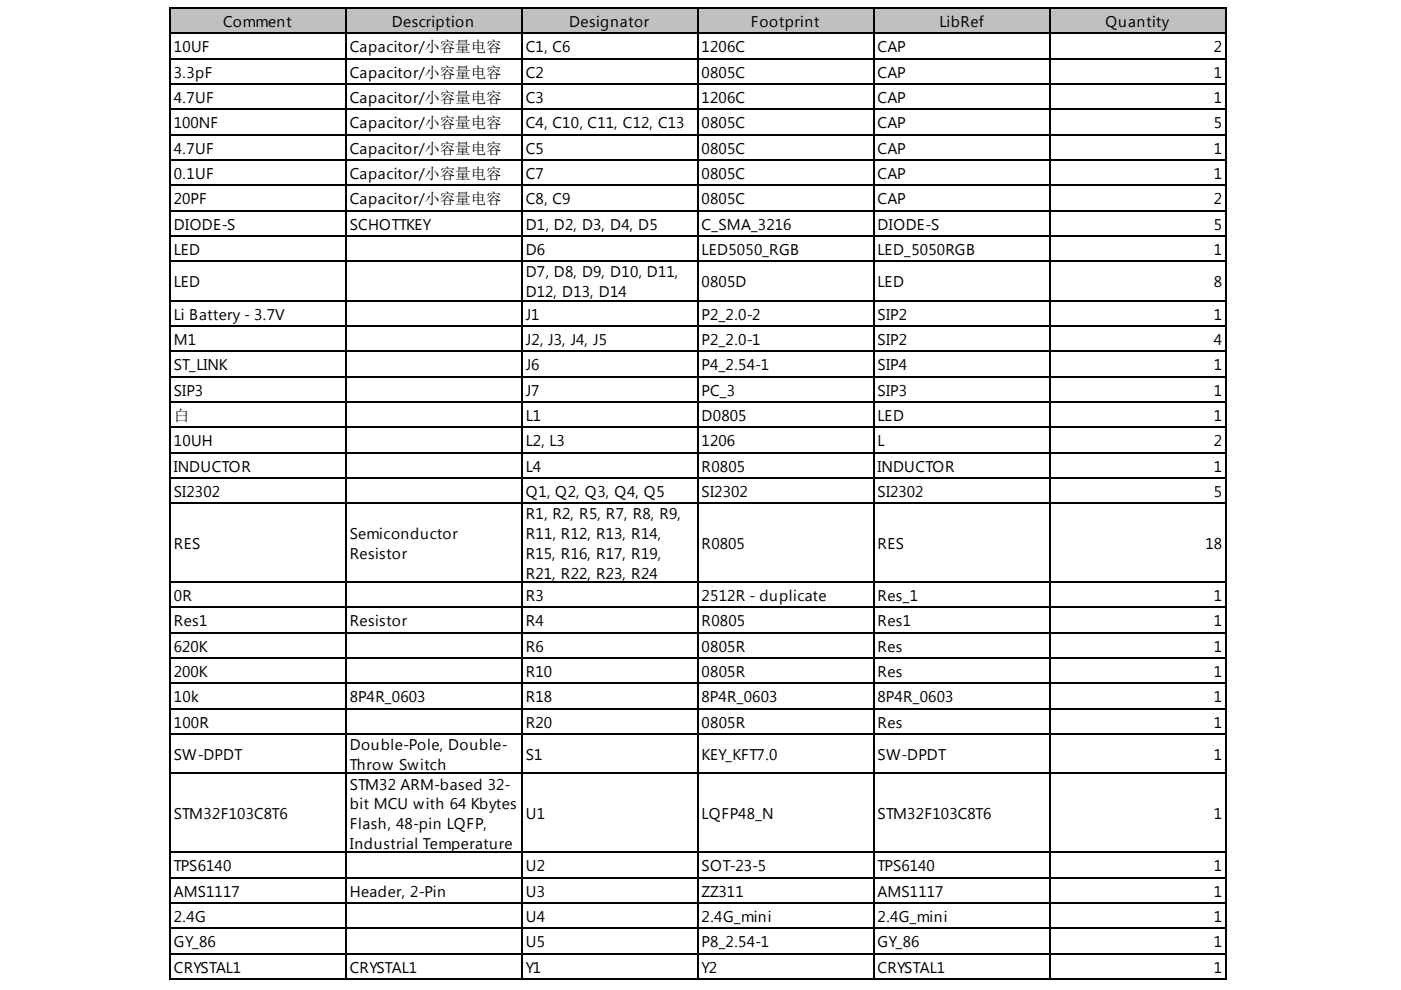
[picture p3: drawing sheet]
<svg xmlns="http://www.w3.org/2000/svg" width="297mm" height="210mm" viewBox="0 0 297 210" stroke-linecap="round" stroke-linejoin="round" font-family="sans-serif">
<defs><g id="words">
<g font-size="3.3">
<text x="47.3" y="5.7">Comment</text>
<text x="83.1" y="5.7">Description</text>
<text x="120.7" y="5.7">Designator</text>
<text x="159.2" y="5.7">Footprint</text>
<text x="199.2" y="5.7">LibRef</text>
<text x="234.4" y="5.7">Quantity</text>
<text x="36.9" y="11.1">10UF</text>
<text x="74.2" y="11.1">Capacitor/小容量电容</text>
<text x="111.5" y="11.1">C1, C6</text>
<text x="148.8" y="11.1">1206C</text>
<text x="186.1" y="11.1">CAP</text>
<text x="257.4" y="11.1">2</text>
<text x="36.9" y="16.5">3.3pF</text>
<text x="74.2" y="16.5">Capacitor/小容量电容</text>
<text x="111.5" y="16.5">C2</text>
<text x="148.8" y="16.5">0805C</text>
<text x="186.1" y="16.5">CAP</text>
<text x="257.4" y="16.5">1</text>
<text x="36.9" y="21.8">4.7UF</text>
<text x="74.2" y="21.8">Capacitor/小容量电容</text>
<text x="111.5" y="21.8">C3</text>
<text x="148.8" y="21.8">1206C</text>
<text x="186.1" y="21.8">CAP</text>
<text x="257.4" y="21.8">1</text>
<text x="36.9" y="27.2">100NF</text>
<text x="74.2" y="27.2">Capacitor/小容量电容</text>
<text x="111.5" y="27.2">C4, C10, C11, C12, C13</text>
<text x="148.8" y="27.2">0805C</text>
<text x="186.1" y="27.2">CAP</text>
<text x="257.4" y="27.2">5</text>
<text x="36.9" y="32.6">4.7UF</text>
<text x="74.2" y="32.6">Capacitor/小容量电容</text>
<text x="111.5" y="32.6">C5</text>
<text x="148.8" y="32.6">0805C</text>
<text x="186.1" y="32.6">CAP</text>
<text x="257.4" y="32.6">1</text>
<text x="36.9" y="37.9">0.1UF</text>
<text x="74.2" y="37.9">Capacitor/小容量电容</text>
<text x="111.5" y="37.9">C7</text>
<text x="148.8" y="37.9">0805C</text>
<text x="186.1" y="37.9">CAP</text>
<text x="257.4" y="37.9">1</text>
<text x="36.9" y="43.3">20PF</text>
<text x="74.2" y="43.3">Capacitor/小容量电容</text>
<text x="111.5" y="43.3">C8, C9</text>
<text x="148.8" y="43.3">0805C</text>
<text x="186.1" y="43.3">CAP</text>
<text x="257.4" y="43.3">2</text>
<text x="36.9" y="48.7">DIODE-S</text>
<text x="74.2" y="48.7">SCHOTTKEY</text>
<text x="111.5" y="48.7">D1, D2, D3, D4, D5</text>
<text x="148.8" y="48.7">C_SMA_3216</text>
<text x="186.1" y="48.7">DIODE-S</text>
<text x="257.4" y="48.7">5</text>
<text x="36.9" y="54">LED</text>
<text x="111.5" y="54">D6</text>
<text x="111.5" y="58.8">D7, D8, D9, D10, D11,</text>
<text x="148.8" y="54">LED5050_RGB</text>
<text x="186.1" y="54">LED_5050RGB</text>
<text x="257.4" y="54">1</text>
<text x="36.9" y="60.9">LED</text>
<text x="111.5" y="63">D12, D13, D14</text>
<text x="148.8" y="60.9">0805D</text>
<text x="186.1" y="60.9">LED</text>
<text x="257.4" y="60.9">8</text>
<text x="36.9" y="67.8">Li Battery - 3.7V</text>
<text x="111.5" y="67.8">J1</text>
<text x="148.8" y="67.8">P2_2.0-2</text>
<text x="186.1" y="67.8">SIP2</text>
<text x="257.4" y="67.8">1</text>
<text x="36.9" y="73.1">M1</text>
<text x="111.5" y="73.1">J2, J3, J4, J5</text>
<text x="148.8" y="73.1">P2_2.0-1</text>
<text x="186.1" y="73.1">SIP2</text>
<text x="257.4" y="73.1">4</text>
<text x="36.9" y="78.5">ST_LINK</text>
<text x="36.9" y="83.9">SIP3</text>
<text x="111.5" y="78.5">J6</text>
<text x="111.5" y="83.9">J7</text>
<text x="148.8" y="78.5">P4_2.54-1</text>
<text x="148.8" y="83.9">PC_3</text>
<text x="186.1" y="78.5">SIP4</text>
<text x="186.1" y="83.9">SIP3</text>
<text x="257.4" y="78.5">1</text>
<text x="257.4" y="83.9">1</text>
<text x="36.9" y="89.3">白</text>
<text x="111.5" y="89.3">L1</text>
<text x="148.8" y="89.3">D0805</text>
<text x="186.1" y="89.3">LED</text>
<text x="257.4" y="89.3">1</text>
<text x="36.9" y="94.6">10UH</text>
<text x="111.5" y="94.6">L2, L3</text>
<text x="148.8" y="94.6">1206</text>
<text x="186.1" y="94.6">L</text>
<text x="257.4" y="94.6">2</text>
<text x="36.9" y="100">INDUCTOR</text>
<text x="111.5" y="100">L4</text>
<text x="148.8" y="100">R0805</text>
<text x="186.1" y="100">INDUCTOR</text>
<text x="257.4" y="100">1</text>
<text x="36.9" y="105.4">SI2302</text>
<text x="111.5" y="105.4">Q1, Q2, Q3, Q4, Q5</text>
<text x="148.8" y="105.4">SI2302</text>
<text x="186.1" y="105.4">SI2302</text>
<text x="257.4" y="105.4">5</text>
<text x="111.5" y="110.1">R1, R2, R5, R7, R8, R9,</text>
<text x="36.9" y="116.4">RES</text>
<text x="74.2" y="114.3">Semiconductor</text>
<text x="74.2" y="118.5">Resistor</text>
<text x="111.5" y="114.3">R11, R12, R13, R14,</text>
<text x="111.5" y="118.5">R15, R16, R17, R19,</text>
<text x="148.8" y="116.4">R0805</text>
<text x="186.1" y="116.4">RES</text>
<text x="255.6" y="116.4">18</text>
<text x="111.5" y="122.7">R21, R22, R23, R24</text>
<text x="36.9" y="127.4">0R</text>
<text x="111.5" y="127.4">R3</text>
<text x="148.8" y="127.4">2512R - duplicate</text>
<text x="186.1" y="127.4">Res_1</text>
<text x="257.4" y="127.4">1</text>
<text x="36.9" y="132.8">Res1</text>
<text x="74.2" y="132.8">Resistor</text>
<text x="111.5" y="132.8">R4</text>
<text x="148.8" y="132.8">R0805</text>
<text x="186.1" y="132.8">Res1</text>
<text x="257.4" y="132.8">1</text>
<text x="36.9" y="138.2">620K</text>
<text x="36.9" y="143.6">200K</text>
<text x="111.5" y="138.2">R6</text>
<text x="111.5" y="143.6">R10</text>
<text x="148.8" y="138.2">0805R</text>
<text x="148.8" y="143.6">0805R</text>
<text x="186.1" y="138.2">Res</text>
<text x="186.1" y="143.6">Res</text>
<text x="257.4" y="138.2">1</text>
<text x="257.4" y="143.6">1</text>
<text x="36.9" y="148.9">10k</text>
<text x="74.2" y="148.9">8P4R_0603</text>
<text x="111.5" y="148.9">R18</text>
<text x="148.8" y="148.9">8P4R_0603</text>
<text x="186.1" y="148.9">8P4R_0603</text>
<text x="257.4" y="148.9">1</text>
<text x="36.9" y="154.3">100R</text>
<text x="111.5" y="154.3">R20</text>
<text x="148.8" y="154.3">0805R</text>
<text x="186.1" y="154.3">Res</text>
<text x="257.4" y="154.3">1</text>
<text x="36.9" y="161.2">SW-DPDT</text>
<text x="74.2" y="159.1">Double-Pole, Double-</text>
<text x="111.5" y="161.2">S1</text>
<text x="148.8" y="161.2">KEY_KFT7.0</text>
<text x="186.1" y="161.2">SW-DPDT</text>
<text x="257.4" y="161.2">1</text>
<text x="74.2" y="163.3">Throw Switch</text>
<text x="74.2" y="167.4">STM32 ARM-based 32-</text>
<text x="36.9" y="173.7">STM32F103C8T6</text>
<text x="74.2" y="171.6">bit MCU with 64 Kbytes</text>
<text x="111.5" y="173.7">U1</text>
<text x="148.8" y="173.7">LQFP48_N</text>
<text x="186.1" y="173.7">STM32F103C8T6</text>
<text x="257.4" y="173.7">1</text>
<text x="74.2" y="175.8">Flash, 48-pin LQFP,</text>
<text x="74.2" y="180">Industrial Temperature</text>
<text x="36.9" y="184.7">TPS6140</text>
<text x="111.5" y="184.7">U2</text>
<text x="148.8" y="184.7">SOT-23-5</text>
<text x="186.1" y="184.7">TPS6140</text>
<text x="257.4" y="184.7">1</text>
<text x="36.9" y="190.1">AMS1117</text>
<text x="74.2" y="190.1">Header, 2-Pin</text>
<text x="111.5" y="190.1">U3</text>
<text x="148.8" y="190.1">ZZ311</text>
<text x="186.1" y="190.1">AMS1117</text>
<text x="257.4" y="190.1">1</text>
<text x="36.9" y="195.5">2.4G</text>
<text x="111.5" y="195.5">U4</text>
<text x="148.8" y="195.5">2.4G_mini</text>
<text x="186.1" y="195.5">2.4G_mini</text>
<text x="257.4" y="195.5">1</text>
<text x="36.9" y="200.8">GY_86</text>
<text x="111.5" y="200.8">U5</text>
<text x="148.8" y="200.8">P8_2.54-1</text>
<text x="186.1" y="200.8">GY_86</text>
<text x="257.4" y="200.8">1</text>
<text x="36.9" y="206.2">CRYSTAL1</text>
<text x="74.2" y="206.2">CRYSTAL1</text>
<text x="111.5" y="206.2">Y1</text>
<text x="148.8" y="206.2">Y2</text>
<text x="186.1" y="206.2">CRYSTAL1</text>
<text x="257.4" y="206.2">1</text>
</g>
</g></defs>
<g fill="#c0c0c0">
<path d="M36.2 1.8h37.4v5.4h-37.4z" fill-rule="evenodd"/>
<path d="M73.3 1.8h37.6v5.4h-37.6z" fill-rule="evenodd"/>
<path d="M110.6 1.8h37.6v5.4h-37.6z" fill-rule="evenodd"/>
<path d="M147.9 1.8h37.6v5.4h-37.6z" fill-rule="evenodd"/>
<path d="M185.2 1.8h37.6v5.4h-37.6z" fill-rule="evenodd"/>
<path d="M222.5 1.8h37.6v5.4h-37.6z" fill-rule="evenodd"/>
</g>
<g fill="none" stroke="#000" stroke-width=".3">
<path d="M36 1.7h224.1M36 7.1h224.1M36 12.4h224.1M36 17.8h224.1M36.1 1.5v206.2M73.4 1.5v206.2M110.7 1.5v206.2M148 1.5v206.2M185.3 1.5v206.2M222.6 1.5v206.2M259.9 1.5v206.2M36 23.2h224.1"/>
<path d="M36 28.5h224.1M36 33.9h224.1M36 39.3h224.1M36 44.7h224.1M36 50h224.1M36 55.4h224.1M36 63.7h224.1M36 69.1h224.1M36 74.5h224.1M36 79.9h224.1M36 85.2h224.1M36 90.6h224.1"/>
<path d="M36 96h224.1M36 101.3h224.1M36 106.7h224.1M36 123.4h224.1M36 128.8h224.1M36 134.2h224.1M36 139.5h224.1M36 144.9h224.1M36 150.3h224.1M36 155.6h224.1M36 164h224.1M36 180.7h224.1"/>
<path d="M36 186.1h224.1M36 191.4h224.1M36 196.8h224.1M36 202.2h224.1M36 207.6h224.1"/>
</g>
<use href="#words"/>
</svg>
